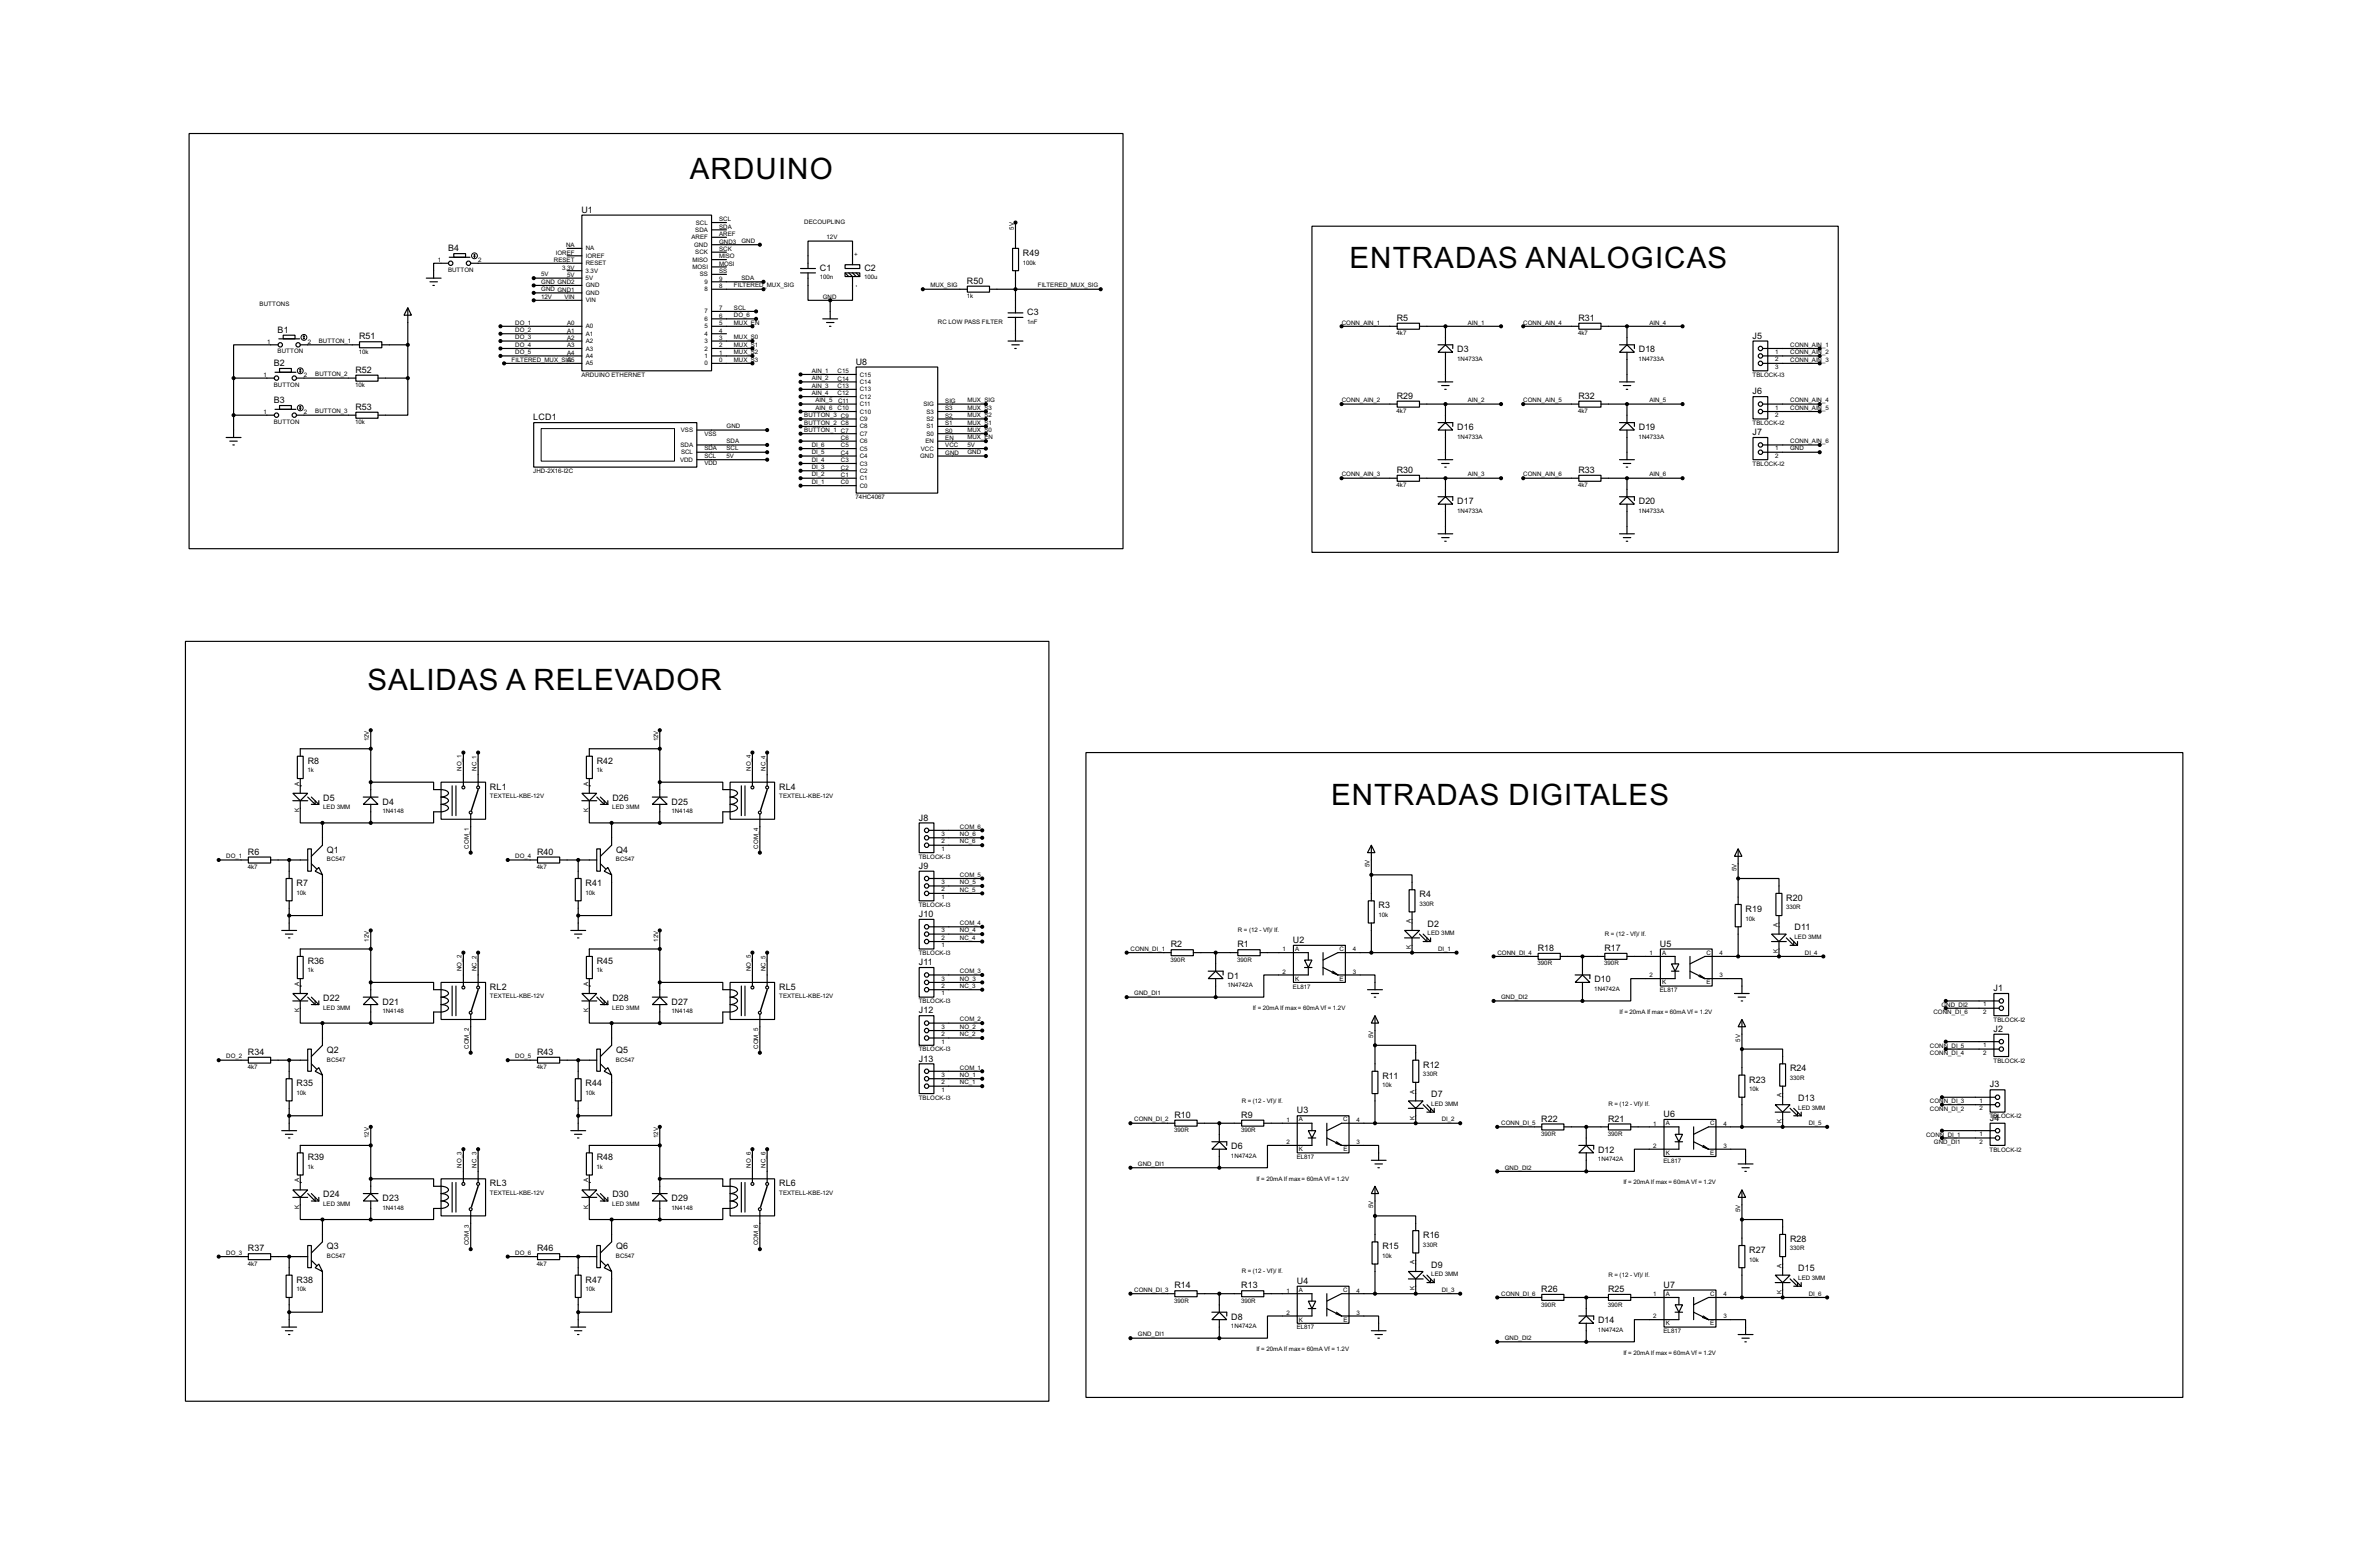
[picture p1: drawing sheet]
<svg xmlns="http://www.w3.org/2000/svg" width="815mm" height="536mm" viewBox="0 0 815 536" stroke-linecap="round" stroke-linejoin="round" font-family="sans-serif">
<defs><g id="words">
<g font-size="11.3">
<text x="236.4" y="61.2">ARDUINO</text>
<text x="462.5" y="91.7">ENTRADAS ANALOGICAS</text>
<text x="125.9" y="236.5">SALIDAS A RELEVADOR</text>
<text x="456.1" y="275.9">ENTRADAS DIGITALES</text>
</g>
<g font-size="3.4">
<text x="199.3" y="72.9">U1</text>
<text x="153.6" y="86.1">B4</text>
<text x="350.6" y="87.6">R49</text>
<text x="281" y="92.7">C1</text>
<text x="296.2" y="92.7">C2</text>
<text x="331.4" y="97.3">R50</text>
<text x="352.1" y="108">C3</text>
<text x="478.7" y="110">R5</text>
<text x="540.9" y="110">R31</text>
<text x="95.2" y="114.1">B1</text>
<text x="123.1" y="116.3">R51</text>
<text x="600.6" y="116.1">J5</text>
<text x="93.9" y="125.5">B2</text>
<text x="293.3" y="124.9">U8</text>
<text x="499.4" y="120.7">D3</text>
<text x="561.6" y="120.7">D18</text>
<text x="121.8" y="127.7">R52</text>
<text x="478.7" y="136.7">R29</text>
<text x="540.9" y="136.7">R32</text>
<text x="600.6" y="135.1">J6</text>
<text x="93.9" y="138.2">B3</text>
<text x="121.8" y="140.4">R53</text>
<text x="182.8" y="144">LCD1</text>
<text x="499.4" y="147.4">D16</text>
<text x="561.6" y="147.4">D19</text>
<text x="600.6" y="149.1">J7</text>
<text x="478.7" y="162.1">R30</text>
<text x="540.9" y="162.1">R33</text>
<text x="499.4" y="172.8">D17</text>
<text x="561.6" y="172.8">D20</text>
<text x="105.5" y="261.7">R8</text>
<text x="204.5" y="261.7">R42</text>
<text x="110.8" y="274.4">D5</text>
<text x="131.1" y="275.7">D4</text>
<text x="167.9" y="270.6">RL1</text>
<text x="209.9" y="274.4">D26</text>
<text x="230.2" y="275.7">D25</text>
<text x="267" y="270.6">RL4</text>
<text x="314.9" y="281.2">J8</text>
<text x="85" y="292.9">R6</text>
<text x="112.1" y="292.2">Q1</text>
<text x="184.1" y="292.9">R40</text>
<text x="211.1" y="292.2">Q4</text>
<text x="314.9" y="297.7">J9</text>
<text x="101.7" y="303.6">R7</text>
<text x="200.7" y="303.6">R41</text>
<text x="472.5" y="311.2">R3</text>
<text x="486.5" y="307.4">R4</text>
<text x="612.2" y="308.7">R20</text>
<text x="314.9" y="314.2">J10</text>
<text x="489.3" y="317.6">D2</text>
<text x="598.2" y="312.5">R19</text>
<text x="443.1" y="323.1">U2</text>
<text x="615" y="318.8">D11</text>
<text x="401.2" y="324.6">R2</text>
<text x="424.1" y="324.6">R1</text>
<text x="527" y="325.9">R18</text>
<text x="549.8" y="325.9">R17</text>
<text x="568.9" y="324.4">U5</text>
<text x="105.5" y="330.3">R36</text>
<text x="204.5" y="330.3">R45</text>
<text x="314.9" y="330.7">J11</text>
<text x="420.7" y="335.3">D1</text>
<text x="167.9" y="339.2">RL2</text>
<text x="267" y="339.2">RL5</text>
<text x="546.4" y="336.6">D10</text>
<text x="683.2" y="339.6">J1</text>
<text x="110.8" y="343">D22</text>
<text x="131.1" y="344.2">D21</text>
<text x="209.9" y="343">D28</text>
<text x="230.2" y="344.2">D27</text>
<text x="314.9" y="347.2">J12</text>
<text x="683.2" y="353.6">J2</text>
<text x="85" y="361.5">R34</text>
<text x="112.1" y="360.7">Q2</text>
<text x="184.1" y="361.5">R43</text>
<text x="211.1" y="360.7">Q5</text>
<text x="314.9" y="363.7">J13</text>
<text x="487.7" y="365.8">R12</text>
<text x="473.8" y="369.6">R11</text>
<text x="599.5" y="370.9">R23</text>
<text x="613.5" y="367.1">R24</text>
<text x="101.7" y="372.2">R35</text>
<text x="200.7" y="372.2">R44</text>
<text x="490.5" y="376">D7</text>
<text x="616.3" y="377.3">D13</text>
<text x="681.9" y="372.6">J3</text>
<text x="402.5" y="383">R10</text>
<text x="425.4" y="383">R9</text>
<text x="444.4" y="381.5">U3</text>
<text x="570.1" y="382.8">U6</text>
<text x="528.2" y="384.3">R22</text>
<text x="551.1" y="384.3">R21</text>
<text x="681.9" y="384.1">J4</text>
<text x="421.9" y="393.8">D6</text>
<text x="547.7" y="395">D12</text>
<text x="105.5" y="397.6">R39</text>
<text x="204.5" y="397.6">R48</text>
<text x="167.9" y="406.5">RL3</text>
<text x="267" y="406.5">RL6</text>
<text x="110.8" y="410.3">D24</text>
<text x="131.1" y="411.5">D23</text>
<text x="209.9" y="410.3">D30</text>
<text x="230.2" y="411.5">D29</text>
<text x="487.7" y="424.2">R16</text>
<text x="613.5" y="425.5">R28</text>
<text x="85" y="428.8">R37</text>
<text x="112.1" y="428.1">Q3</text>
<text x="184.1" y="428.8">R46</text>
<text x="211.1" y="428.1">Q6</text>
<text x="473.8" y="428.1">R15</text>
<text x="599.5" y="429.3">R27</text>
<text x="490.5" y="434.4">D9</text>
<text x="616.3" y="435.7">D15</text>
<text x="101.7" y="439.5">R38</text>
<text x="200.7" y="439.5">R47</text>
<text x="402.5" y="441.5">R14</text>
<text x="425.4" y="441.5">R13</text>
<text x="444.4" y="439.9">U4</text>
<text x="528.2" y="442.7">R26</text>
<text x="551.1" y="442.7">R25</text>
<text x="570.1" y="441.2">U7</text>
<text x="421.9" y="452.2">D8</text>
<text x="547.7" y="453.5">D14</text>
</g>
<g font-size="2.4">
<text x="238.5" y="76.9">SCL</text>
<text x="246.4" y="75.9">SCL</text>
<text x="275.6" y="76.9">DECOUPLING</text>
<text x="237" y="82">AREF</text>
<text x="238.3" y="79.5">SDA</text>
<text x="246.4" y="83.4">GND3</text>
<text x="246.4" y="80.9">AREF</text>
<text x="246.4" y="78.3">SDA</text>
<text x="254.1" y="83.3">GND</text>
<text x="283.3" y="82">12V</text>
<text x="347.4" y="78.7" transform="rotate(-90 347.4 78.7)">5V</text>
<text x="150" y="89.8">1</text>
<text x="163.9" y="89.8">2</text>
<text x="189.8" y="89.8">RESET</text>
<text x="190.5" y="87.3">IOREF</text>
<text x="194" y="84.7">NA</text>
<text x="200.7" y="88.3">IOREF</text>
<text x="200.7" y="85.8">NA</text>
<text x="237.3" y="89.6">MISO</text>
<text x="237.9" y="84.6">GND</text>
<text x="238.3" y="87.1">SCK</text>
<text x="246.4" y="88.6">MISO</text>
<text x="246.4" y="86">SCK</text>
<text x="294.1" y="87.6" transform="rotate(-90 294.1 87.6)">+</text>
<text x="153.5" y="93.1">BUTTON</text>
<text x="185.5" y="94.7">5V</text>
<text x="192.7" y="92.4">3.3V</text>
<text x="194.4" y="94.9">5V</text>
<text x="200.7" y="96">5V</text>
<text x="200.7" y="93.5">3.3V</text>
<text x="200.7" y="90.9">RESET</text>
<text x="237.3" y="92.2">MOSI</text>
<text x="239.8" y="94.7">SS</text>
<text x="246.4" y="93.6">SS</text>
<text x="246.4" y="91">MOSI</text>
<text x="254.1" y="96">SDA</text>
<text x="280.9" y="95.7">100n</text>
<text x="296.2" y="95.7">100u</text>
<text x="350.5" y="90.7">100k</text>
<text x="185.5" y="99.7">GND GND1</text>
<text x="185.5" y="97.2">GND GND2</text>
<text x="200.7" y="101">GND</text>
<text x="200.7" y="98.5">GND</text>
<text x="241.5" y="99.8">8</text>
<text x="241.5" y="97.3">9</text>
<text x="246.4" y="98.7">8</text>
<text x="246.4" y="96.2">9</text>
<text x="251.5" y="98.5">FILTERED_MUX_SIG</text>
<text x="294.1" y="98.5" transform="rotate(-90 294.1 98.5)">-</text>
<text x="318.8" y="98.5">MUX_SIG</text>
<text x="355.7" y="98.5">FILTERED_MUX_SIG</text>
<text x="89" y="104.8">BUTTONS</text>
<text x="185.5" y="102.3">12V</text>
<text x="193.4" y="102.5">VIN</text>
<text x="200.7" y="103.6">VIN</text>
<text x="241.5" y="107.4">7</text>
<text x="246.4" y="106.3">7</text>
<text x="251.5" y="106.1">SCL</text>
<text x="282" y="102.3">GND</text>
<text x="331.3" y="102.2">1k</text>
<text x="176.6" y="111.2">DO_1</text>
<text x="176.6" y="113.7">DO_2</text>
<text x="194.4" y="114">A1</text>
<text x="194.4" y="111.4">A0</text>
<text x="200.7" y="112.5">A0</text>
<text x="241.5" y="112.5">5</text>
<text x="241.5" y="110">6</text>
<text x="246.4" y="114">4</text>
<text x="246.4" y="111.4">5</text>
<text x="246.4" y="108.9">6</text>
<text x="251.5" y="111.2">MUX_EN</text>
<text x="251.5" y="108.7">DO_6</text>
<text x="321.4" y="111.2">RC LOW PASS FILTER</text>
<text x="352" y="110.9">1nF</text>
<text x="459.8" y="111.2">CONN_AIN_1</text>
<text x="503" y="111.2">AIN_1</text>
<text x="522" y="111.2">CONN_AIN_4</text>
<text x="565.2" y="111.2">AIN_4</text>
<text x="91.6" y="117.8">1</text>
<text x="105.5" y="117.8">2</text>
<text x="109.3" y="117.6">BUTTON_1</text>
<text x="176.6" y="116.3">DO_3</text>
<text x="176.6" y="118.8">DO_4</text>
<text x="194.4" y="119">A3</text>
<text x="194.4" y="116.4">A2</text>
<text x="200.7" y="117.6">A2</text>
<text x="200.7" y="115">A1</text>
<text x="241.5" y="117.6">3</text>
<text x="241.5" y="115">4</text>
<text x="246.4" y="119">2</text>
<text x="246.4" y="116.4">3</text>
<text x="251.5" y="118.8">MUX_S1</text>
<text x="251.5" y="116.3">MUX_S0</text>
<text x="478.6" y="114.9">4k7</text>
<text x="540.9" y="114.9">4k7</text>
<text x="613.5" y="118.8">CONN_AIN_1</text>
<text x="95.1" y="121">BUTTON</text>
<text x="123" y="121.3">10k</text>
<text x="175.3" y="123.9">FILTERED_MUX_SIG</text>
<text x="176.6" y="121.4">DO_5</text>
<text x="194.4" y="124.1">A5</text>
<text x="194.4" y="121.6">A4</text>
<text x="200.7" y="125.2">A5</text>
<text x="200.7" y="122.7">A4</text>
<text x="200.7" y="120.1">A3</text>
<text x="241.5" y="125.2">0</text>
<text x="241.5" y="122.7">1</text>
<text x="241.5" y="120.1">2</text>
<text x="246.4" y="124.1">0</text>
<text x="246.4" y="121.6">1</text>
<text x="251.5" y="123.9">MUX_S3</text>
<text x="251.5" y="121.4">MUX_S2</text>
<text x="499.4" y="123.6">1N4733A</text>
<text x="561.6" y="123.6">1N4733A</text>
<text x="608.4" y="121.3">1</text>
<text x="608.4" y="123.9">2</text>
<text x="613.5" y="121.4">CONN_AIN_2</text>
<text x="613.5" y="123.9">CONN_AIN_3</text>
<text x="90.3" y="129.1">1</text>
<text x="104.2" y="129.1">2</text>
<text x="108" y="129">BUTTON_2</text>
<text x="199.2" y="129.1">ARDUINO ETHERNET</text>
<text x="278.2" y="127.7">AIN_1</text>
<text x="278.2" y="130.3">AIN_2</text>
<text x="287" y="127.9">C15</text>
<text x="287" y="130.5">C14</text>
<text x="294.7" y="129">C15</text>
<text x="294.7" y="131.6">C14</text>
<text x="600.6" y="129.1">TBLOCK-I3</text>
<text x="608.4" y="126.4">3</text>
<text x="93.8" y="132.5">BUTTON</text>
<text x="121.8" y="132.7">10k</text>
<text x="278.2" y="132.8">AIN_3</text>
<text x="278.2" y="135.3">AIN_4</text>
<text x="279.5" y="137.8">AIN_5</text>
<text x="287" y="133">C13</text>
<text x="287" y="135.5">C12</text>
<text x="294.7" y="134.1">C13</text>
<text x="294.7" y="136.6">C12</text>
<text x="331.5" y="137.8">MUX_SIG</text>
<text x="459.8" y="137.8">CONN_AIN_2</text>
<text x="503" y="137.8">AIN_2</text>
<text x="522" y="137.8">CONN_AIN_5</text>
<text x="565.2" y="137.8">AIN_5</text>
<text x="613.5" y="137.8">CONN_AIN_4</text>
<text x="90.3" y="141.8">1</text>
<text x="104.2" y="141.8">2</text>
<text x="108" y="141.7">BUTTON_3</text>
<text x="275.6" y="143">BUTTON_3 C9</text>
<text x="279.5" y="140.4">AIN_6</text>
<text x="287" y="140.6">C10</text>
<text x="287.2" y="138.1">C11</text>
<text x="294.7" y="139.1">C11</text>
<text x="294.7" y="141.7">C10</text>
<text x="316.5" y="139.1">SIG</text>
<text x="317.5" y="141.7">S3</text>
<text x="323.9" y="138.1">SIG</text>
<text x="323.9" y="140.6">S3</text>
<text x="323.9" y="143.2">S2</text>
<text x="331.5" y="140.4">MUX_S3</text>
<text x="331.5" y="143">MUX_S2</text>
<text x="478.6" y="141.6">4k7</text>
<text x="540.9" y="141.6">4k7</text>
<text x="608.4" y="140.4">1</text>
<text x="608.4" y="142.9">2</text>
<text x="613.5" y="140.4">CONN_AIN_5</text>
<text x="93.8" y="145.2">BUTTON</text>
<text x="121.8" y="145.4">10k</text>
<text x="233.3" y="148.1">VSS</text>
<text x="241.4" y="149.3">VSS</text>
<text x="249" y="146.8">GND</text>
<text x="275.6" y="145.5">BUTTON_2 C8</text>
<text x="275.6" y="148">BUTTON_1 C7</text>
<text x="294.7" y="144.3">C9</text>
<text x="294.7" y="146.8">C8</text>
<text x="294.7" y="149.3">C7</text>
<text x="317.5" y="144.3">S2</text>
<text x="317.5" y="146.8">S1</text>
<text x="317.5" y="149.3">S0</text>
<text x="323.9" y="145.7">S1</text>
<text x="323.9" y="148.2">S0</text>
<text x="331.5" y="145.5">MUX_S1</text>
<text x="331.5" y="148">MUX_S0</text>
<text x="600.6" y="145.7">TBLOCK-I2</text>
<text x="233.2" y="153.1">SDA</text>
<text x="233.4" y="155.7">SCL</text>
<text x="241.4" y="154.4">SDA</text>
<text x="249" y="151.8">SDA</text>
<text x="249" y="154.4">SCL</text>
<text x="278.2" y="153.1">DI_6</text>
<text x="278.2" y="155.7">DI_5</text>
<text x="288.2" y="150.8">C6</text>
<text x="288.2" y="153.3">C5</text>
<text x="288.2" y="155.9">C4</text>
<text x="294.7" y="151.8">C6</text>
<text x="294.7" y="154.4">C5</text>
<text x="315.6" y="154.4">VCC</text>
<text x="317.1" y="151.8">EN</text>
<text x="323.9" y="150.8">EN</text>
<text x="323.9" y="153.3">VCC</text>
<text x="323.9" y="155.9">GND</text>
<text x="331.5" y="153.1">5V</text>
<text x="331.5" y="150.5">MUX_EN</text>
<text x="331.5" y="155.7">GND</text>
<text x="499.4" y="150.3">1N4733A</text>
<text x="561.6" y="150.3">1N4733A</text>
<text x="608.4" y="154.4">1</text>
<text x="613.5" y="151.8">CONN_AIN_6</text>
<text x="613.5" y="154.4">GND</text>
<text x="233" y="158.2">VDD</text>
<text x="241.4" y="156.9">SCL</text>
<text x="241.4" y="159.4">VDD</text>
<text x="249" y="156.9">5V</text>
<text x="278.2" y="158.2">DI_4</text>
<text x="278.2" y="160.7">DI_3</text>
<text x="288.2" y="158.4">C3</text>
<text x="288.2" y="160.9">C2</text>
<text x="294.7" y="157">C4</text>
<text x="294.7" y="159.5">C3</text>
<text x="315.3" y="157">GND</text>
<text x="600.6" y="159.6">TBLOCK-I2</text>
<text x="608.4" y="156.9">2</text>
<text x="182.7" y="162.2">JHD-2X16-I2C</text>
<text x="278.2" y="163.2">DI_2</text>
<text x="278.2" y="165.8">DI_1</text>
<text x="288.2" y="163.5">C1</text>
<text x="288.2" y="166">C0</text>
<text x="294.7" y="162">C2</text>
<text x="294.7" y="164.5">C1</text>
<text x="294.7" y="167.1">C0</text>
<text x="459.8" y="163.2">CONN_AIN_3</text>
<text x="478.6" y="167">4k7</text>
<text x="503" y="163.2">AIN_3</text>
<text x="522" y="163.2">CONN_AIN_6</text>
<text x="540.9" y="167">4k7</text>
<text x="565.2" y="163.2">AIN_6</text>
<text x="293.2" y="171.1">74HC4067</text>
<text x="499.4" y="175.7">1N4733A</text>
<text x="561.6" y="175.7">1N4733A</text>
<text x="126.5" y="254.1" transform="rotate(-90 126.5 254.1)">12V</text>
<text x="225.5" y="254" transform="rotate(-90 225.5 254)">12V</text>
<text x="102.5" y="269.2" transform="rotate(-90 102.5 269.2)">A</text>
<text x="105.4" y="264.6">1k</text>
<text x="158.2" y="264.2" transform="rotate(-90 158.2 264.2)">NO_1</text>
<text x="163.3" y="264.2" transform="rotate(-90 163.3 264.2)">NC_1</text>
<text x="201.6" y="269.2" transform="rotate(-90 201.6 269.2)">A</text>
<text x="204.5" y="264.6">1k</text>
<text x="257.3" y="264.2" transform="rotate(-90 257.3 264.2)">NO_4</text>
<text x="262.3" y="264.2" transform="rotate(-90 262.3 264.2)">NC_4</text>
<text x="167.9" y="273.5">TEXTELL-KBE-12V</text>
<text x="267" y="273.5">TEXTELL-KBE-12V</text>
<text x="102.5" y="278.3" transform="rotate(-90 102.5 278.3)">K</text>
<text x="110.7" y="277.3">LED 3MM</text>
<text x="131.1" y="278.6">1N4148</text>
<text x="201.6" y="278.3" transform="rotate(-90 201.6 278.3)">K</text>
<text x="209.8" y="277.3">LED 3MM</text>
<text x="230.1" y="278.6">1N4148</text>
<text x="322.6" y="286.4">3</text>
<text x="329" y="286.5">NO_6</text>
<text x="329" y="283.9">COM_6</text>
<text x="160.7" y="290.8" transform="rotate(-90 160.7 290.8)">COM_1</text>
<text x="259.8" y="290.8" transform="rotate(-90 259.8 290.8)">COM_4</text>
<text x="322.6" y="291.5">1</text>
<text x="322.6" y="289">2</text>
<text x="329" y="289">NC_6</text>
<text x="77.5" y="294.1">DO_1</text>
<text x="84.9" y="297.8">4k7</text>
<text x="112" y="295.1">BC547</text>
<text x="176.6" y="294.1">DO_4</text>
<text x="184" y="297.8">4k7</text>
<text x="211.1" y="295.1">BC547</text>
<text x="314.8" y="294.3">TBLOCK-I3</text>
<text x="469.4" y="297.2" transform="rotate(-90 469.4 297.2)">5V</text>
<text x="595.1" y="298.5" transform="rotate(-90 595.1 298.5)">5V</text>
<text x="322.6" y="305.5">2</text>
<text x="322.6" y="302.9">3</text>
<text x="329" y="305.5">NC_5</text>
<text x="329" y="303">NO_5</text>
<text x="329" y="300.4">COM_5</text>
<text x="101.6" y="306.6">10k</text>
<text x="200.7" y="306.6">10k</text>
<text x="314.8" y="310.8">TBLOCK-I3</text>
<text x="322.6" y="308">1</text>
<text x="486.4" y="310.4">330R</text>
<text x="612.1" y="311.6">330R</text>
<text x="329" y="317">COM_4</text>
<text x="472.4" y="314.2">10k</text>
<text x="483.5" y="316.2" transform="rotate(-90 483.5 316.2)">A</text>
<text x="598.2" y="315.4">10k</text>
<text x="609.3" y="317.5" transform="rotate(-90 609.3 317.5)">A</text>
<text x="126.5" y="322.6" transform="rotate(-90 126.5 322.6)">12V</text>
<text x="225.5" y="322.6" transform="rotate(-90 225.5 322.6)">12V</text>
<text x="322.6" y="322">2</text>
<text x="322.6" y="319.5">3</text>
<text x="329" y="322">NC_4</text>
<text x="329" y="319.5">NO_4</text>
<text x="424.2" y="319.5">R = (12 - Vf)/ If.</text>
<text x="489.2" y="320.5">LED 3MM</text>
<text x="550" y="320.7">R = (12 - Vf)/ If.</text>
<text x="614.9" y="321.8">LED 3MM</text>
<text x="314.8" y="327.3">TBLOCK-I3</text>
<text x="322.6" y="324.5">1</text>
<text x="387.4" y="325.8">CONN_DI_1</text>
<text x="401.2" y="329.6">390R</text>
<text x="424" y="329.6">390R</text>
<text x="439.6" y="326">1</text>
<text x="443.9" y="325.9">A</text>
<text x="459" y="325.9">C</text>
<text x="463.6" y="326">4</text>
<text x="483.5" y="325.3" transform="rotate(-90 483.5 325.3)">K</text>
<text x="492.8" y="325.8">DI_1</text>
<text x="513.1" y="327.1">CONN_DI_4</text>
<text x="565.3" y="327.3">1</text>
<text x="569.6" y="327.1">A</text>
<text x="584.8" y="327.1">C</text>
<text x="589.3" y="327.3">4</text>
<text x="609.3" y="326.5" transform="rotate(-90 609.3 326.5)">K</text>
<text x="618.5" y="327.1">DI_4</text>
<text x="105.4" y="333.2">1k</text>
<text x="158.2" y="332.7" transform="rotate(-90 158.2 332.7)">NO_2</text>
<text x="163.3" y="332.7" transform="rotate(-90 163.3 332.7)">NC_2</text>
<text x="204.5" y="333.2">1k</text>
<text x="257.3" y="332.7" transform="rotate(-90 257.3 332.7)">NO_5</text>
<text x="262.3" y="332.7" transform="rotate(-90 262.3 332.7)">NC_5</text>
<text x="322.6" y="336">3</text>
<text x="329" y="333.5">COM_3</text>
<text x="439.6" y="333.7">2</text>
<text x="463.6" y="333.7">3</text>
<text x="526.9" y="330.8">390R</text>
<text x="549.8" y="330.8">390R</text>
<text x="565.3" y="334.9">2</text>
<text x="589.3" y="334.9">3</text>
<text x="102.5" y="337.8" transform="rotate(-90 102.5 337.8)">A</text>
<text x="201.6" y="337.8" transform="rotate(-90 201.6 337.8)">A</text>
<text x="322.6" y="341">1</text>
<text x="322.6" y="338.5">2</text>
<text x="329" y="338.5">NC_3</text>
<text x="329" y="336">NO_3</text>
<text x="388.7" y="341.1">GND_DI1</text>
<text x="420.6" y="338.3">1N4742A</text>
<text x="443.1" y="338.7">EL817</text>
<text x="443.9" y="336">K</text>
<text x="459.1" y="336">E</text>
<text x="546.4" y="339.6">1N4742A</text>
<text x="568.8" y="340">EL817</text>
<text x="569.6" y="337.3">K</text>
<text x="584.8" y="337.3">E</text>
<text x="102.5" y="346.8" transform="rotate(-90 102.5 346.8)">K</text>
<text x="110.7" y="345.9">LED 3MM</text>
<text x="131.1" y="347.2">1N4148</text>
<text x="167.9" y="342.1">TEXTELL-KBE-12V</text>
<text x="201.6" y="346.8" transform="rotate(-90 201.6 346.8)">K</text>
<text x="209.8" y="345.9">LED 3MM</text>
<text x="230.1" y="347.2">1N4148</text>
<text x="267" y="342.1">TEXTELL-KBE-12V</text>
<text x="314.8" y="343.8">TBLOCK-I3</text>
<text x="429.3" y="346.1">If = 20mA If max = 60mA Vf = 1.2V</text>
<text x="514.4" y="342.4">GND_DI2</text>
<text x="555" y="347.4">If = 20mA If max = 60mA Vf = 1.2V</text>
<text x="662.6" y="347.6">CONN_DI_6</text>
<text x="665.3" y="345.1">GND_DI2</text>
<text x="679.6" y="344.9">1</text>
<text x="679.6" y="347.4">2</text>
<text x="322.6" y="352.5">3</text>
<text x="329" y="352.5">NO_2</text>
<text x="329" y="350">COM_2</text>
<text x="683.1" y="350.1">TBLOCK-I2</text>
<text x="160.7" y="359.4" transform="rotate(-90 160.7 359.4)">COM_2</text>
<text x="259.8" y="359.4" transform="rotate(-90 259.8 359.4)">COM_5</text>
<text x="322.6" y="357.6">1</text>
<text x="322.6" y="355">2</text>
<text x="329" y="355.1">NC_2</text>
<text x="470.6" y="355.7" transform="rotate(-90 470.6 355.7)">5V</text>
<text x="596.3" y="356.9" transform="rotate(-90 596.3 356.9)">5V</text>
<text x="661.3" y="359">CONN_DI_5</text>
<text x="679.6" y="358.8">1</text>
<text x="77.5" y="362.7">DO_2</text>
<text x="112" y="363.7">BC547</text>
<text x="176.6" y="362.7">DO_5</text>
<text x="211.1" y="363.7">BC547</text>
<text x="314.8" y="360.3">TBLOCK-I3</text>
<text x="661.3" y="361.6">CONN_DI_4</text>
<text x="679.6" y="361.4">2</text>
<text x="683.1" y="364.1">TBLOCK-I2</text>
<text x="84.9" y="366.4">4k7</text>
<text x="184" y="366.4">4k7</text>
<text x="322.6" y="371.5">2</text>
<text x="322.6" y="369">3</text>
<text x="329" y="371.6">NC_1</text>
<text x="329" y="369">NO_1</text>
<text x="329" y="366.5">COM_1</text>
<text x="487.7" y="368.8">330R</text>
<text x="613.4" y="370.1">330R</text>
<text x="101.6" y="375.1">10k</text>
<text x="200.7" y="375.1">10k</text>
<text x="314.8" y="376.8">TBLOCK-I3</text>
<text x="322.6" y="374.1">1</text>
<text x="425.5" y="377.9">R = (12 - Vf)/ If.</text>
<text x="473.7" y="372.5">10k</text>
<text x="484.7" y="374.7" transform="rotate(-90 484.7 374.7)">A</text>
<text x="599.4" y="373.9">10k</text>
<text x="610.5" y="375.9" transform="rotate(-90 610.5 375.9)">A</text>
<text x="678.4" y="377.9">1</text>
<text x="484.7" y="383.7" transform="rotate(-90 484.7 383.7)">K</text>
<text x="490.5" y="378.9">LED 3MM</text>
<text x="551.2" y="379.1">R = (12 - Vf)/ If.</text>
<text x="616.2" y="380.2">LED 3MM</text>
<text x="661.3" y="380.6">CONN_DI_2</text>
<text x="661.3" y="378.1">CONN_DI_3</text>
<text x="678.4" y="380.4">2</text>
<text x="681.8" y="383.1">TBLOCK-I2</text>
<text x="126.5" y="389.9" transform="rotate(-90 126.5 389.9)">12V</text>
<text x="225.5" y="389.9" transform="rotate(-90 225.5 389.9)">12V</text>
<text x="388.7" y="384.3">CONN_DI_2</text>
<text x="402.4" y="388">390R</text>
<text x="425.3" y="388">390R</text>
<text x="440.9" y="384.5">1</text>
<text x="445.1" y="384.3">A</text>
<text x="460.3" y="384.3">C</text>
<text x="464.9" y="384.5">4</text>
<text x="494.1" y="384.3">DI_2</text>
<text x="514.4" y="385.5">CONN_DI_5</text>
<text x="528.2" y="389.3">390R</text>
<text x="551" y="389.3">390R</text>
<text x="566.6" y="385.7">1</text>
<text x="570.9" y="385.6">A</text>
<text x="586" y="385.6">C</text>
<text x="590.6" y="385.7">4</text>
<text x="610.5" y="384.9" transform="rotate(-90 610.5 384.9)">K</text>
<text x="619.8" y="385.5">DI_5</text>
<text x="660" y="389.5">CONN_DI_1</text>
<text x="678.4" y="389.3">1</text>
<text x="440.9" y="392.1">2</text>
<text x="445.1" y="394.5">K</text>
<text x="460.4" y="394.5">E</text>
<text x="464.9" y="392.1">3</text>
<text x="566.6" y="393.4">2</text>
<text x="570.9" y="395.7">K</text>
<text x="586.1" y="395.7">E</text>
<text x="590.6" y="393.4">3</text>
<text x="662.7" y="392">GND_DI1</text>
<text x="678.4" y="391.8">2</text>
<text x="681.8" y="394.6">TBLOCK-I2</text>
<text x="105.4" y="400.5">1k</text>
<text x="158.2" y="400.1" transform="rotate(-90 158.2 400.1)">NO_3</text>
<text x="163.3" y="400.1" transform="rotate(-90 163.3 400.1)">NC_3</text>
<text x="204.5" y="400.5">1k</text>
<text x="257.3" y="400.1" transform="rotate(-90 257.3 400.1)">NO_6</text>
<text x="262.3" y="400.1" transform="rotate(-90 262.3 400.1)">NC_6</text>
<text x="389.9" y="399.5">GND_DI1</text>
<text x="421.9" y="396.7">1N4742A</text>
<text x="444.4" y="397.1">EL817</text>
<text x="515.7" y="400.8">GND_DI2</text>
<text x="547.6" y="397.9">1N4742A</text>
<text x="570.1" y="398.4">EL817</text>
<text x="102.5" y="405.1" transform="rotate(-90 102.5 405.1)">A</text>
<text x="201.6" y="405.1" transform="rotate(-90 201.6 405.1)">A</text>
<text x="430.6" y="404.5">If = 20mA If max = 60mA Vf = 1.2V</text>
<text x="556.3" y="405.8">If = 20mA If max = 60mA Vf = 1.2V</text>
<text x="110.7" y="413.2">LED 3MM</text>
<text x="167.9" y="409.4">TEXTELL-KBE-12V</text>
<text x="209.8" y="413.2">LED 3MM</text>
<text x="267" y="409.4">TEXTELL-KBE-12V</text>
<text x="102.5" y="414.2" transform="rotate(-90 102.5 414.2)">K</text>
<text x="131.1" y="414.5">1N4148</text>
<text x="201.6" y="414.2" transform="rotate(-90 201.6 414.2)">K</text>
<text x="230.1" y="414.5">1N4148</text>
<text x="470.6" y="414.1" transform="rotate(-90 470.6 414.1)">5V</text>
<text x="596.4" y="415.3" transform="rotate(-90 596.4 415.3)">5V</text>
<text x="77.5" y="430">DO_3</text>
<text x="112" y="431">BC547</text>
<text x="160.7" y="426.7" transform="rotate(-90 160.7 426.7)">COM_3</text>
<text x="176.6" y="430">DO_6</text>
<text x="211.1" y="431">BC547</text>
<text x="259.8" y="426.7" transform="rotate(-90 259.8 426.7)">COM_6</text>
<text x="473.7" y="431">10k</text>
<text x="487.7" y="427.2">330R</text>
<text x="613.4" y="428.5">330R</text>
<text x="84.9" y="433.7">4k7</text>
<text x="184" y="433.7">4k7</text>
<text x="425.5" y="436.3">R = (12 - Vf)/ If.</text>
<text x="484.7" y="433.1" transform="rotate(-90 484.7 433.1)">A</text>
<text x="490.5" y="437.4">LED 3MM</text>
<text x="551.2" y="437.6">R = (12 - Vf)/ If.</text>
<text x="599.4" y="432.3">10k</text>
<text x="610.5" y="434.3" transform="rotate(-90 610.5 434.3)">A</text>
<text x="101.6" y="442.4">10k</text>
<text x="200.7" y="442.4">10k</text>
<text x="388.7" y="442.7">CONN_DI_3</text>
<text x="440.9" y="442.9">1</text>
<text x="445.1" y="442.7">A</text>
<text x="460.3" y="442.7">C</text>
<text x="464.9" y="442.9">4</text>
<text x="484.7" y="442.1" transform="rotate(-90 484.7 442.1)">K</text>
<text x="494.1" y="442.7">DI_3</text>
<text x="514.4" y="444">CONN_DI_6</text>
<text x="570.9" y="444">A</text>
<text x="586" y="444">C</text>
<text x="610.5" y="443.4" transform="rotate(-90 610.5 443.4)">K</text>
<text x="616.2" y="438.6">LED 3MM</text>
<text x="619.8" y="444">DI_6</text>
<text x="402.4" y="446.4">390R</text>
<text x="425.3" y="446.4">390R</text>
<text x="528.2" y="447.7">390R</text>
<text x="551" y="447.7">390R</text>
<text x="566.6" y="444.2">1</text>
<text x="590.6" y="444.2">4</text>
<text x="421.9" y="455.1">1N4742A</text>
<text x="440.9" y="450.5">2</text>
<text x="444.4" y="455.5">EL817</text>
<text x="445.1" y="452.9">K</text>
<text x="460.4" y="452.9">E</text>
<text x="464.9" y="450.5">3</text>
<text x="566.6" y="451.8">2</text>
<text x="570.9" y="454.1">K</text>
<text x="586.1" y="454.1">E</text>
<text x="590.6" y="451.8">3</text>
<text x="389.9" y="457.9">GND_DI1</text>
<text x="515.7" y="459.2">GND_DI2</text>
<text x="547.6" y="456.4">1N4742A</text>
<text x="570.1" y="456.8">EL817</text>
<text x="430.6" y="463">If = 20mA If max = 60mA Vf = 1.2V</text>
<text x="556.3" y="464.2">If = 20mA If max = 60mA Vf = 1.2V</text>
</g>
</g></defs>
<g fill="none" stroke="#000" stroke-width=".4">
<path d="M64.8 45.8h320.1v142.2h-320.1zM199.4 73.7h44.5v53.4h-44.5zM243.9 78.8h5.1M243.9 76.3h5.1M348 76.3v8.8M449.6 77.5h180.4v111.8h-180.4zM146.1 95.3h5.1M147.4 96.6h2.5M148.4 97.8h.5M153.7 90.2h-5.1v5.1M154 88.2h7.1M155.5 86.9h4.1v1.3h-4.1z"/>
<path d="M161.3 90.2h38.1M182.9 97.8h16.5M182.9 95.3h16.5M194.4 92.8h5M194.4 87.7h5M194.4 85.1h5M243.9 83.9h16.5M243.9 99.1h17.8M243.9 96.6h17.8M243.9 94h5.1M243.9 91.5h5.1M243.9 89h5.1"/>
<path d="M243.9 86.4h5.1M243.9 81.3h5.1M274.4 93.5h5.1M274.4 92h5.1M276.9 93.5v9.4h7.6M289.6 90.7h5.1v1.3h-5.1zM289.6 93.5h5.1v1.3h-5.1zM289.6 93.5l1.3 1.3M290.9 93.5l1.3 1.3v8.1h-7.7M292.2 90.7v-8.1h-15.3v9.4M292.2 93.5l1.2 1.3M293.4 93.5l1.3 1.3"/>
<path d="M316.3 99.1h15.2M331.5 98.1h7.6v2h-7.6zM339.1 99.1h38.1M347 85.1h2.1v7.7h-2.1zM348 92.8v14.4M95.3 118.2h-15.2v11.4M95.6 116.1h7.1M97.1 114.9h4v1.2h-4zM102.9 118.2h20.3M123.2 117.1h7.7v2.1h-7.7zM130.9 118.2h8.9M139.8 105.5l1.2 2.5h-2.5z"/>
<path d="M139.8 105.5v24.1M171.5 111.8h27.9M171.5 119.4h27.9M171.5 116.9h27.9M171.5 114.4h27.9M182.9 102.9h16.5M182.9 100.4h16.5M243.9 111.8h14M243.9 119.4h14M243.9 116.9h14M243.9 114.4h5.1M243.9 109.3h15.2"/>
<path d="M243.9 106.7h15.2M282 109.3h5.1M283.3 110.5h2.5M284.3 111.8h.5M284.5 102.9v6.4M345.5 116.9h5.1M345.5 107.2h5.1M345.5 108.8h5.1M346.8 118.2h2.5M347.8 119.4h.5M348 108.8v8.1M459.8 111.8h19"/>
<path d="M478.8 110.8h7.7v2h-7.7zM486.5 111.8h27.9M492.8 118.2h5.1v1.2M495.4 118.2l2.5 2.5h-5.1zM495.4 111.8v6.4M522 111.8h19.1M541.1 110.8h7.6v2h-7.6zM548.7 111.8h27.9M555 118.2h5.1v1.2M557.6 118.2l2.5 2.5h-5.1zM557.6 111.8v6.4M600.8 116.9h5v10.2h-5z"/>
<path d="M604.1 119.4h19.5M80.1 129.6h13.9M80.1 129.6v20.3M94.3 127.6h7.1M95.8 126.3h4.1v1.3h-4.1zM95.8 139h4.1v1.3h-4.1zM101.7 129.6h20.3M122 128.6h7.6v2h-7.6zM129.6 129.6h10.2M139.8 129.6v12.7h-10.2M171.5 122h27.9M172.8 124.5h26.6"/>
<path d="M243.9 122h14M243.9 124.5h14M274.4 138.5h19M274.4 128.3h19M274.4 130.9h19M274.4 133.4h19M274.4 135.9h19M293.4 125.8h28v43.2h-28zM321.4 138.5h16.5M459.8 138.5h19M478.8 137.5h7.7v2h-7.7zM486.5 138.5h27.9"/>
<path d="M492.8 130.9h5.1M494.1 132.1h2.5M495.1 133.4h.5M495.4 120.7v10.2M495.4 138.5v6.3M522 138.5h19.1M541.1 137.5h7.6v2h-7.6zM548.7 138.5h27.9M555 130.9h5.1M556.3 132.1h2.6M557.3 133.4h.5M557.6 120.7v10.2"/>
<path d="M557.6 138.5v6.3M600.8 135.9h5v7.7h-5zM604.1 138.5h19.5M604.1 122h19.5M604.1 124.5h19.5M77.5 149.9h5.1M78.8 151.2h2.5M79.8 152.5h.5M80.1 142.3h13.9M94.3 140.3h7.1M101.7 142.3h20.3M122 141.3h7.6v2h-7.6z"/>
<path d="M182.9 144.8h55.9v15.3h-55.9zM238.8 147.4h24.1M238.8 152.5h24.1M238.8 155h24.1M238.8 157.5h24.1M274.4 141h19M274.4 151.2h19M274.4 153.7h19M274.4 156.3h19M274.4 158.8h19M274.4 143.6h19M274.4 146.1h19"/>
<path d="M274.4 148.6h19M321.4 141h16.5M321.4 151.2h16.5M321.4 153.7h16.5M321.4 156.3h16.5M321.4 143.6h16.5M321.4 146.1h16.5M321.4 148.6h16.5M492.8 157.5h5.1M492.8 144.8h5.1v1.3M494.1 158.8h2.5M495.4 144.8l2.5 2.6h-5.1z"/>
<path d="M495.4 147.4v10.1M555 157.5h5.1M555 144.8h5.1v1.3M556.3 158.8h2.6M557.6 144.8l2.5 2.6h-5.1zM557.6 147.4v10.1M600.8 149.9h5v7.6h-5zM604.1 152.5h19.5M604.1 155h19.5M604.1 141h19.5M274.4 163.9h19M274.4 161.3h19"/>
<path d="M274.4 166.4h19M459.8 163.9h19M478.8 162.9h7.7v2h-7.7zM486.5 163.9h27.9M492.8 170.2h5.1v1.3M495.1 160.1h.5M495.4 170.2l2.5 2.6h-5.1zM495.4 163.9v6.3M495.4 172.8v10.1M522 163.9h19.1M541.1 162.9h7.6v2h-7.6zM548.7 163.9h27.9"/>
<path d="M555 170.2h5.1v1.3M557.3 160.1h.5M557.6 170.2l2.5 2.6h-5.1zM557.6 163.9v6.3M557.6 172.8v10.1M492.8 182.9h5.1M494.1 184.2h2.5M495.1 185.5h.5M555 182.9h5.1M556.3 184.2h2.6M557.3 185.5h.5M63.6 219.8h295.9v260.3h-295.9z"/>
<path d="M101.9 259.1h2v7.7h-2zM127.1 250.2v22.9M127.1 256.6h-24.2v2.5M158.8 257.9v11.4M163.9 257.9v11.4M201 259.1h2v7.7h-2zM226.1 256.6h-24.1v2.5M226.1 250.2v22.9M257.9 257.9v11.4M262.9 257.9v11.4M372.2 257.9h375.9v220.9h-375.9zM100.4 271.8h5.1l-2.6 2.6z"/>
<path d="M100.4 274.4h5.1M102.9 274.4v7.6h7.6M102.9 266.8v5M105.5 273.1l2.5 2.5v-1.2M106.7 273.1l2.6 2.5M106.7 275.6h2.6M109.3 274.4v1.2M124.5 275.6l2.6-2.5 2.5 2.5zM124.5 273.1h5.1M127.1 268h21.5v2.6a8.7 8.7 0 0 1 4.3 .3 .87 .87 0 0 1 .7 1.2l-1.2 .8-1.2 .2 1.2 .2a1.21 1.21 0 0 1 1.2 1.3l-1.2 .8-1.2 .2 1.2 .2a1.25 1.25 0 0 1 1.2 1.4l-.7 .5a7.1 7.1 0 0 1-4.3 .5v3.8h-21.5M127.1 275.6v6.4M151.2 268h15.2v12.7h-15.2z"/>
<path d="M155 269.3v10.2M156.3 269.3v10.2M161.3 278.9v13.3M199.4 271.8h5.1l-2.5 2.6zM199.4 274.4h5.1M202 274.4v7.6h7.6M202 266.8v5M204.5 273.1l2.6 2.5v-1.2M205.8 275.6h2.5M205.8 273.1l2.5 2.5M208.3 274.4v1.2M223.6 275.6l2.5-2.5 2.6 2.5z"/>
<path d="M223.6 273.1h5.1M226.1 268h21.6v2.6a8.6 8.6 0 0 1 4.3 .3 .87 .87 0 0 1 .7 1.2l-1.3 .8-1.2 .2 1.2 .2a1.21 1.21 0 0 1 1.3 1.3l-1.3 .8-1.2 .2 1.2 .2a1.25 1.25 0 0 1 1.3 1.4l-.7 .5a7.1 7.1 0 0 1-4.3 .5v3.8h-21.6M226.1 275.6v6.4M250.2 268h15.3v12.7h-15.3zM254.1 269.3v10.2M255.3 269.3v10.2M260.4 278.9v13.3M75 294.7h10.1M85.1 293.7h7.7v2h-7.7zM92.8 294.7h12.7M99.1 294.7v6.3M105.5 290.9h1.2v7.6h-1.2z"/>
<path d="M106.7 296l1.8 1.7M109.3 297.2l1.2 2.6-2.5-1.3zM110.5 299.8v13.9h-11.4M110.5 282h16.6M110.5 282v7.6l-3.8 3.8M174 294.7h10.2M184.2 293.7h7.6v2h-7.6zM191.8 294.7h12.7M198.2 294.7v6.3M204.5 290.9h1.3v7.6h-1.3zM205.8 296l1.8 1.7M208.3 297.2l1.3 2.6-2.5-1.3z"/>
<path d="M209.6 299.8v13.9h-11.4M209.6 282h16.5M209.6 282v7.6l-3.8 3.8M315 282h5.1v10.2h-5.1zM315 298.5h5.1v10.2h-5.1zM318.3 289.6h18.3M318.3 287.1h18.3M318.3 284.5h18.3M470 289.6l1.2 2.6h-2.5zM470 299.8h13.9v5.1M470 289.6v19.1M595.7 290.9l1.3 2.5h-2.6z"/>
<path d="M595.7 290.9v19M96.6 318.8h5.1M98.1 301h2v7.7h-2zM99.1 308.7v10.1M127.1 318.8v22.9M195.6 318.8h5.1M197.2 301h2v7.7h-2zM198.2 308.7v10.1M226.1 318.8v22.9M315 315h5.1v10.2h-5.1zM318.3 306.1h18.3M318.3 303.6h18.3"/>
<path d="M318.3 301h18.3M318.3 317.6h18.3M468.9 308.7h2.1v7.6h-2.1zM470 316.3v10.1M481.4 318.8h5.1l-2.6 2.6zM482.9 304.9h2v7.6h-2zM483.9 312.5v6.3M594.7 309.9h2v7.7h-2zM595.7 301h14v5.1M595.7 317.6v10.1M608.6 306.1h2.1v7.6h-2.1zM609.7 313.7v6.4"/>
<path d="M97.8 320.1h2.6M98.9 321.4h.5M101.9 327.7h2v7.6h-2zM102.9 335.3v5.1M127.1 336.6h21.5v2.5a8.2 8.2 0 0 1 4.3 .4 .88 .88 0 0 1 .8 .8 .88 .88 0 0 1-.8 .9l-1.7 .5 1.2 .1a1.01 1.01 0 0 1 1.2 .7 1.01 1.01 0 0 1-.7 1.3l-1.7 .4 1.2 .2a1.01 1.01 0 0 1 1.2 .7 1.01 1.01 0 0 1-.7 1.2 7 7 0 0 1-4.3 .5v3.8h-21.5M127.1 325.2h-24.2v2.5M151.2 336.6h15.2v12.7h-15.2zM155 337.9v10.1M156.3 337.9v10.1M158.8 326.4v11.5M163.9 326.4v11.5M196.9 320.1h2.5"/>
<path d="M197.9 321.4h.5M201 327.7h2v7.6h-2zM202 335.3v5.1M226.1 336.6h21.6v2.5a8.1 8.1 0 0 1 4.3 .4 .88 .88 0 0 1 .8 .8 .88 .88 0 0 1-.8 .9l-1.8 .5 1.2 .1a1.01 1.01 0 0 1 1.2 .7 1.01 1.01 0 0 1-.6 1.3l-1.8 .4 1.2 .2a1.01 1.01 0 0 1 1.2 .7 1.01 1.01 0 0 1-.6 1.2 7 7 0 0 1-4.3 .5v3.8h-21.6M226.1 325.2h-24.1v2.5M250.2 336.6h15.3v12.7h-15.3zM254.1 337.9v10.1M255.3 337.9v10.1M257.9 326.4v11.5M262.9 326.4v11.5M315 331.5h5.1v10.2h-5.1zM318.3 322.6h18.3"/>
<path d="M318.3 320.1h18.3M318.3 339.1h18.3M318.3 336.6h18.3M318.3 334.1h18.3M386.1 326.4h15.3M401.4 325.4h7.6v2.1h-7.6zM409 326.4h15.2M414.1 332.8h5.1v1.3M416.6 332.8l2.6 2.5h-5.1zM416.6 326.4v6.4M416.6 335.3v6.4M424.2 325.4h7.7v2.1h-7.7z"/>
<path d="M431.9 326.4h16.5v2.6M443.3 323.9h17.8v12.7h-17.8zM447.1 329h2.5l-1.2 2.5zM447.1 331.5h2.5M448.4 331.5v2.6h-15.3v7.6h-16.5M453.4 326.4v7.7M453.4 331.5l5.1 2.6M456.5 333.3l2 .8M456.7 332.8l1.8 1.3M458.5 334.1h12.7v5M468.7 339.1h5.1M481.4 321.4h5.1"/>
<path d="M483.9 321.4v5M486.5 320.1l2.5 2.5v-1.2M487.7 322.6h2.6M487.7 320.1l2.6 2.5M490.3 321.4v1.2M499.2 326.4h-40.7l-5.1 2.6M511.9 327.7h15.2M527.1 326.7h7.6v2h-7.6zM534.7 327.7h15.3M539.8 334.1h5.1v1.2M542.3 334.1l2.6 2.5h-5.1zM542.3 327.7v6.4"/>
<path d="M542.3 336.6v6.4M550 326.7h7.6v2h-7.6zM557.6 327.7h16.5v2.6M569 325.2h17.8v12.7h-17.8zM572.8 330.3h2.6l-1.3 2.5zM572.8 332.8h2.6M574.1 332.8v2.5h-15.2v7.7h-16.6M579.2 327.7v7.6M579.2 332.8l5.1 2.5M582.2 334.6l2.1 .7M582.5 334.1l1.8 1.2M584.3 335.3h12.7v5.1"/>
<path d="M607.1 320.1h5.1l-2.5 2.5zM607.1 322.6h5.1M609.7 322.6v5.1M612.2 321.4l2.5 2.5v-1.3M613.5 321.4l2.5 2.5M613.5 323.9h2.5M616 322.6v1.3M624.9 327.7h-40.6l-5.1 2.6M100.4 340.4h5.1l-2.6 2.6zM100.4 343h5.1M102.9 343v7.6h7.6M105.5 359.5h1.2v7.6h-1.2z"/>
<path d="M105.5 341.7l2.5 2.5v-1.2M106.7 341.7l2.6 2.5M106.7 344.2h2.6M109.3 343v1.2M110.5 350.6v7.6l-3.8 3.8M110.5 350.6h16.6M124.5 341.7h5.1M127.1 341.7l2.5 2.5h-5.1zM127.1 344.2v6.4M161.3 347.5v13.2M199.4 340.4h5.1l-2.5 2.6zM199.4 343h5.1"/>
<path d="M202 343v7.6h7.6M204.5 359.5h1.3v7.6h-1.3zM204.5 341.7l2.6 2.5v-1.2M205.8 344.2h2.5M205.8 341.7l2.5 2.5M208.3 343v1.2M209.6 350.6h16.5M209.6 350.6v7.6l-3.8 3.8M223.6 341.7h5.1M226.1 341.7l2.6 2.5h-5.1zM226.1 344.2v6.4M260.4 347.5v13.2"/>
<path d="M315 348h5.1v10.2h-5.1zM318.3 350.6h18.3M318.3 355.7h18.3M318.3 353.1h18.3M386.1 341.7h30.5M470 340.4h2.5M471 341.7h.5M471.2 348l1.3 2.6h-2.5zM471.2 358.2h14v5.1M471.2 348v19.1M511.9 343h30.4M594.4 340.4h5.1"/>
<path d="M595.7 341.7h2.5M596.7 343h.5M597 349.3l1.2 2.5h-2.5zM597 359.5h13.9v5M597 349.3v19.1M666.8 343h18.3M666.8 345.5h18.3M666.8 359.5h18.3M666.8 356.9h18.3M683.3 340.4h5.1v7.6h-5.1zM683.3 354.4h5.1v7.6h-5.1zM75 363.3h10.1"/>
<path d="M85.1 362.3h7.7v2h-7.7zM92.8 363.3h12.7M98.1 369.6h2v7.6h-2zM99.1 363.3v6.3M99.1 377.2v10.2M106.7 364.5l1.8 1.8M108 367.1l1.3-1.3 1.2 2.6zM110.5 368.4v13.9h-11.4M174 363.3h10.2M184.2 362.3h7.6v2h-7.6zM191.8 363.3h12.7M197.2 369.6h2v7.6h-2z"/>
<path d="M198.2 363.3v6.3M198.2 377.2v10.2M205.8 364.5l1.8 1.8M207.1 367.1l1.2-1.3 1.3 2.6zM209.6 368.4v13.9h-11.4M315 364.5h5.1v10.2h-5.1zM318.3 372.2h18.3M318.3 369.6h18.3M318.3 367.1h18.3M470.2 367.1h2v7.6h-2zM471.2 374.7v10.2M482.7 377.2h5l-2.5 2.6z"/>
<path d="M482.7 379.8h5M484.2 363.3h2v7.6h-2zM485.2 370.9v6.3M485.2 379.8v5.1M487.7 378.5l2.6 2.6v-1.3M489 378.5l2.5 2.6M491.5 379.8v1.3M595.9 368.4h2.1v7.6h-2.1zM597 376v10.1M608.4 378.5h5.1l-2.6 2.6zM609.9 364.5h2v7.7h-2zM610.9 372.2v6.3"/>
<path d="M613.5 379.8l2.5 2.5v-1.2M614.7 379.8l2.6 2.5M665.5 378.5h18.3M665.5 376h18.3M682 373.4h5.1v7.7h-5.1zM96.6 387.4h5.1M97.8 388.7h2.6M98.9 389.9h.5M101.9 395h2v7.6h-2zM127.1 386.1v22.9M127.1 392.5h-24.2v2.5M158.8 393.8v11.4"/>
<path d="M163.9 393.8v11.4M195.6 387.4h5.1M196.9 388.7h2.5M197.9 389.9h.5M201 395h2v7.6h-2zM226.1 392.5h-24.1v2.5M226.1 386.1v22.9M257.9 393.8v11.4M262.9 393.8v11.4M387.4 384.9h15.2M402.6 383.8h7.7v2.1h-7.7zM410.3 384.9h15.2"/>
<path d="M415.3 391.2h5.1v1.3M417.9 391.2l2.5 2.6h-5.1zM417.9 384.9v6.3M417.9 393.8v6.3M425.5 383.8h7.6v2.1h-7.6zM433.1 384.9h16.5v2.5M444.6 382.3h17.7v12.7h-17.7zM448.4 387.4h2.5l-1.3 2.5zM448.4 389.9h2.5M449.6 389.9v2.6h-15.2v7.6h-16.5M454.7 384.9v7.6M454.7 389.9l5.1 2.6"/>
<path d="M457.8 391.7l2 .8M458 391.2l1.8 1.3M459.8 392.5h12.7v5.1M470 397.6h5M471.2 398.8h2.6M489 381.1h2.5M500.4 384.9h-40.6l-5.1 2.5M513.1 386.1h15.3M528.4 385.1h7.6v2.1h-7.6zM536 386.1h15.2M541.1 392.5h5.1v1.3M543.6 392.5l2.6 2.5h-5.1z"/>
<path d="M543.6 386.1v6.4M543.6 395v6.4M551.2 385.1h7.7v2.1h-7.7zM558.9 386.1h16.5v2.6M570.3 383.6h17.8v12.7h-17.8zM574.1 388.7h2.5l-1.2 2.5zM574.1 391.2h2.5M575.4 391.2v2.6h-15.3v7.6h-16.5M580.4 386.1v7.7M580.4 391.2l5.1 2.6M583.5 393l2 .8M583.7 392.5l1.8 1.3"/>
<path d="M585.5 393.8h12.7v5M595.7 398.8h5.1M608.4 381.1h5.1M610.9 381.1v5M614.7 382.3h2.6M617.3 381.1v1.2M626.2 386.1h-40.7l-5.1 2.6M665.5 389.9h18.3M665.5 387.4h18.3M682 384.9h5.1v7.6h-5.1zM100.4 407.7h5.1l-2.6 2.6zM100.4 410.3h5.1"/>
<path d="M102.9 410.3v7.6h7.6M102.9 402.6v5.1M105.5 409l2.5 2.5v-1.2M106.7 409l2.6 2.5M106.7 411.5h2.6M109.3 410.3v1.2M110.5 417.9v7.6l-3.8 3.8M110.5 417.9h16.6M124.5 409h5.1M127.1 409l2.5 2.5h-5.1zM127.1 403.9h21.5v2.6a8.7 8.7 0 0 1 4.3 .3 .87 .87 0 0 1 .7 1.2l-1.2 .7-1.2 .3 1.2 .1a1.25 1.25 0 0 1 1.2 1.4l-1.2 .8-1.2 .2 1.2 .2a1.01 1.01 0 0 1 1.2 .7 1.01 1.01 0 0 1-.7 1.2 7.1 7.1 0 0 1-4.3 .5v3.8h-21.5M127.1 411.5v6.4"/>
<path d="M151.2 403.9h15.2v12.7h-15.2zM155 405.2v10.1M156.3 405.2v10.1M161.3 414.8v13.2M199.4 407.7h5.1l-2.5 2.6zM199.4 410.3h5.1M202 410.3v7.6h7.6M202 402.6v5.1M204.5 409l2.6 2.5v-1.2M205.8 411.5h2.5M205.8 409l2.5 2.5M208.3 410.3v1.2"/>
<path d="M209.6 417.9h16.5M209.6 417.9v7.6l-3.8 3.8M223.6 409h5.1M226.1 409l2.6 2.5h-5.1zM226.1 403.9h21.6v2.6a8.6 8.6 0 0 1 4.3 .3 .87 .87 0 0 1 .7 1.2l-1.3 .7-1.2 .3 1.2 .1a1.25 1.25 0 0 1 1.3 1.4l-1.3 .8-1.2 .2 1.2 .2a1.01 1.01 0 0 1 1.2 .7 1.01 1.01 0 0 1-.6 1.2 7.1 7.1 0 0 1-4.3 .5v3.8h-21.6M226.1 411.5v6.4M250.2 403.9h15.3v12.7h-15.3zM254.1 405.2v10.1M255.3 405.2v10.1M260.4 414.8v13.2M387.4 400.1h30.5M471.2 406.5l1.3 2.5h-2.5z"/>
<path d="M471.2 416.6h14v5.1M471.2 406.5v19M472.2 400.1h.5M513.1 401.4h30.5M597 407.7l1.2 2.6h-2.5zM597 417.9h13.9v5.1M597 400.1h2.5M597 407.7v19.1M598 401.4h.5M75 430.6h10.1M85.1 429.6h7.7v2h-7.7zM92.8 430.6h12.7"/>
<path d="M98.1 436.9h2v7.7h-2zM99.1 430.6v6.3M105.5 426.8h1.2v7.6h-1.2zM106.7 431.9l1.8 1.7M108 434.4l1.3-1.3 1.2 2.6zM110.5 435.7v13.9h-11.4M174 430.6h10.2M184.2 429.6h7.6v2h-7.6zM191.8 430.6h12.7M197.2 436.9h2v7.7h-2zM198.2 430.6v6.3M204.5 426.8h1.3v7.6h-1.3z"/>
<path d="M205.8 431.9l1.8 1.7M207.1 434.4l1.2-1.3 1.3 2.6zM209.6 435.7v13.9h-11.4M470.2 425.5h2v7.6h-2zM471.2 433.1v10.2M482.7 435.7h5l-2.5 2.5zM482.7 438.2h5M484.2 421.7h2v7.6h-2zM485.2 429.3v6.4M485.2 438.2v5.1M487.7 436.9l2.6 2.6v-1.3M489 436.9l2.5 2.6"/>
<path d="M489 439.5h2.5M491.5 438.2v1.3M595.9 426.8h2.1v7.6h-2.1zM597 434.4v10.2M608.4 436.9h5.1l-2.6 2.6zM608.4 439.5h5.1M609.9 423h2v7.6h-2zM610.9 430.6v6.3M610.9 439.5v5.1M613.5 438.2l2.5 2.5v-1.2M614.7 438.2l2.6 2.5M617.3 439.5v1.2"/>
<path d="M96.6 454.7h5.1M97.8 456h2.6M98.9 457.3h.5M99.1 444.6v10.1M195.6 454.7h5.1M196.9 456h2.5M197.9 457.3h.5M198.2 444.6v10.1M387.4 443.3h15.2M387.4 458.5h30.5M402.6 442.3h7.7v2h-7.7zM410.3 443.3h15.2"/>
<path d="M415.3 449.6h5.1v1.3M417.9 449.6l2.5 2.6h-5.1zM417.9 443.3v6.3M417.9 452.2v6.3M425.5 442.3h7.6v2h-7.6zM433.1 443.3h16.5v2.5M444.6 440.7h17.7v12.7h-17.7zM448.4 445.8h2.5l-1.3 2.6zM448.4 448.4h2.5M449.6 448.4v2.5h-15.2v7.6h-16.5M454.7 443.3v7.6M454.7 448.4l5.1 2.5"/>
<path d="M457.8 450.1l2 .8M458 449.6l1.8 1.3M459.8 450.9h12.7v5.1M470 456h5M471.2 457.3h2.6M472.2 458.5h.5M500.4 443.3h-40.6l-5.1 2.5M513.1 444.6h15.3M513.1 459.8h30.5M528.4 443.5h7.6v2.1h-7.6zM536 444.6h15.2M541.1 453.4l2.5-2.5 2.6 2.5z"/>
<path d="M541.1 450.9h5.1v1.3M543.6 444.6v6.3M543.6 453.4v6.4M551.2 443.5h7.7v2.1h-7.7zM558.9 444.6h16.5v2.5M570.3 442h17.8v12.7h-17.8zM574.1 447.1h2.5l-1.2 2.5zM574.1 449.6h2.5M575.4 449.6v2.6h-15.3v7.6h-16.5M580.4 444.6v7.6M580.4 449.6l5.1 2.6M583.5 451.4l2 .8"/>
<path d="M583.7 450.9l1.8 1.3M585.5 452.2h12.7v5.1M595.7 457.3h5.1M597 458.5h2.5M598 459.8h.5M614.7 440.7h2.6M626.2 444.6h-40.7l-5.1 2.5"/>
<circle cx="154.4" cy="90.2" r=".75"/>
<circle cx="160.5" cy="90.2" r=".75"/>
<circle cx="96" cy="118.2" r=".75"/>
<circle cx="102.1" cy="118.2" r=".75"/>
<circle cx="603.3" cy="119.4" r=".75"/>
<circle cx="94.7" cy="129.6" r=".75"/>
<circle cx="100.8" cy="129.6" r=".75"/>
<circle cx="603.3" cy="138.5" r=".75"/>
<circle cx="603.3" cy="124.5" r=".75"/>
<circle cx="603.3" cy="122" r=".75"/>
<circle cx="94.7" cy="142.3" r=".75"/>
<circle cx="100.8" cy="142.3" r=".75"/>
<circle cx="603.3" cy="141" r=".75"/>
<circle cx="603.3" cy="155" r=".75"/>
<circle cx="603.3" cy="152.5" r=".75"/>
<circle cx="158.8" cy="269.8" r=".5"/>
<circle cx="161.3" cy="278.4" r=".5"/>
<circle cx="163.8" cy="269.8" r=".5"/>
<circle cx="257.8" cy="269.8" r=".5"/>
<circle cx="260.4" cy="278.4" r=".5"/>
<circle cx="262.9" cy="269.8" r=".5"/>
<circle cx="317.5" cy="289.6" r=".75"/>
<circle cx="317.5" cy="287.1" r=".75"/>
<circle cx="317.5" cy="284.5" r=".75"/>
<circle cx="317.5" cy="306.1" r=".75"/>
<circle cx="317.5" cy="303.6" r=".75"/>
<circle cx="317.5" cy="317.6" r=".75"/>
<circle cx="317.5" cy="301" r=".75"/>
<circle cx="158.8" cy="338.4" r=".5"/>
<circle cx="163.8" cy="338.4" r=".5"/>
<circle cx="257.8" cy="338.4" r=".5"/>
<circle cx="262.9" cy="338.4" r=".5"/>
<circle cx="317.5" cy="334.1" r=".75"/>
<circle cx="317.5" cy="336.6" r=".75"/>
<circle cx="317.5" cy="339.1" r=".75"/>
<circle cx="317.5" cy="322.6" r=".75"/>
<circle cx="317.5" cy="320.1" r=".75"/>
<circle cx="161.3" cy="347" r=".5"/>
<circle cx="260.4" cy="347" r=".5"/>
<circle cx="317.5" cy="355.7" r=".75"/>
<circle cx="317.5" cy="353.1" r=".75"/>
<circle cx="317.5" cy="350.6" r=".75"/>
<circle cx="685.8" cy="356.9" r=".75"/>
<circle cx="685.8" cy="343" r=".75"/>
<circle cx="685.8" cy="345.5" r=".75"/>
<circle cx="685.8" cy="359.5" r=".75"/>
<circle cx="317.5" cy="367.1" r=".75"/>
<circle cx="317.5" cy="369.6" r=".75"/>
<circle cx="317.5" cy="372.2" r=".75"/>
<circle cx="684.5" cy="376" r=".75"/>
<circle cx="684.5" cy="378.5" r=".75"/>
<circle cx="684.5" cy="387.4" r=".75"/>
<circle cx="684.5" cy="389.9" r=".75"/>
<circle cx="158.8" cy="405.7" r=".5"/>
<circle cx="161.3" cy="414.3" r=".5"/>
<circle cx="163.8" cy="405.7" r=".5"/>
<circle cx="257.8" cy="405.7" r=".5"/>
<circle cx="260.4" cy="414.3" r=".5"/>
<circle cx="262.9" cy="405.7" r=".5"/>
</g>
<g fill="#000">
<circle cx="102.9" cy="269.3" r=".2"/>
<circle cx="202" cy="269.3" r=".2"/>
<circle cx="102.9" cy="337.9" r=".2"/>
<circle cx="202" cy="337.9" r=".2"/>
<circle cx="102.9" cy="405.2" r=".2"/>
<circle cx="202" cy="405.2" r=".2"/>
</g>
<g fill="#000" stroke="#000" stroke-width=".4">
<circle cx="348" cy="76.3" r=".5"/>
<circle cx="182.9" cy="95.3" r=".5"/>
<circle cx="182.9" cy="97.8" r=".5"/>
<circle cx="260.4" cy="83.9" r=".5"/>
<circle cx="261.6" cy="99.1" r=".5"/>
<circle cx="261.6" cy="96.6" r=".5"/>
<circle cx="316.2" cy="99.1" r=".5"/>
<circle cx="348" cy="99.1" r=".5"/>
<circle cx="377.2" cy="99.1" r=".5"/>
<circle cx="139.7" cy="118.2" r=".5"/>
<circle cx="171.5" cy="119.4" r=".5"/>
<circle cx="171.5" cy="111.8" r=".5"/>
<circle cx="171.5" cy="114.4" r=".5"/>
<circle cx="171.5" cy="116.9" r=".5"/>
<circle cx="182.9" cy="102.9" r=".5"/>
<circle cx="182.9" cy="100.4" r=".5"/>
<circle cx="257.8" cy="116.9" r=".5"/>
<circle cx="257.8" cy="111.8" r=".5"/>
<circle cx="257.8" cy="119.4" r=".5"/>
<circle cx="259.1" cy="106.7" r=".5"/>
<circle cx="259.1" cy="109.3" r=".5"/>
<circle cx="284.5" cy="102.9" r=".5"/>
<circle cx="459.7" cy="111.8" r=".5"/>
<circle cx="495.3" cy="111.8" r=".5"/>
<circle cx="514.4" cy="111.8" r=".5"/>
<circle cx="522" cy="111.8" r=".5"/>
<circle cx="557.5" cy="111.8" r=".5"/>
<circle cx="576.6" cy="111.8" r=".5"/>
<circle cx="623.6" cy="119.4" r=".5"/>
<circle cx="80" cy="129.6" r=".5"/>
<circle cx="139.7" cy="129.6" r=".5"/>
<circle cx="171.5" cy="122" r=".5"/>
<circle cx="172.7" cy="124.5" r=".5"/>
<circle cx="257.8" cy="124.5" r=".5"/>
<circle cx="257.8" cy="122" r=".5"/>
<circle cx="274.3" cy="130.9" r=".5"/>
<circle cx="274.3" cy="128.3" r=".5"/>
<circle cx="274.3" cy="133.4" r=".5"/>
<circle cx="274.3" cy="135.9" r=".5"/>
<circle cx="274.3" cy="138.5" r=".5"/>
<circle cx="337.8" cy="138.5" r=".5"/>
<circle cx="459.7" cy="138.5" r=".5"/>
<circle cx="495.3" cy="138.5" r=".5"/>
<circle cx="514.4" cy="138.5" r=".5"/>
<circle cx="522" cy="138.5" r=".5"/>
<circle cx="557.5" cy="138.5" r=".5"/>
<circle cx="576.6" cy="138.5" r=".5"/>
<circle cx="623.6" cy="122" r=".5"/>
<circle cx="623.6" cy="138.5" r=".5"/>
<circle cx="623.6" cy="124.5" r=".5"/>
<circle cx="80" cy="142.3" r=".5"/>
<circle cx="262.9" cy="147.4" r=".5"/>
<circle cx="262.9" cy="155" r=".5"/>
<circle cx="262.9" cy="157.5" r=".5"/>
<circle cx="262.9" cy="152.5" r=".5"/>
<circle cx="274.3" cy="148.6" r=".5"/>
<circle cx="274.3" cy="146.1" r=".5"/>
<circle cx="274.3" cy="141" r=".5"/>
<circle cx="274.3" cy="151.2" r=".5"/>
<circle cx="274.3" cy="158.8" r=".5"/>
<circle cx="274.3" cy="153.7" r=".5"/>
<circle cx="274.3" cy="143.6" r=".5"/>
<circle cx="274.3" cy="156.3" r=".5"/>
<circle cx="337.8" cy="146.1" r=".5"/>
<circle cx="337.8" cy="143.6" r=".5"/>
<circle cx="337.8" cy="153.7" r=".5"/>
<circle cx="337.8" cy="141" r=".5"/>
<circle cx="337.8" cy="151.2" r=".5"/>
<circle cx="337.8" cy="156.3" r=".5"/>
<circle cx="337.8" cy="148.6" r=".5"/>
<circle cx="623.6" cy="155" r=".5"/>
<circle cx="623.6" cy="141" r=".5"/>
<circle cx="623.6" cy="152.5" r=".5"/>
<circle cx="274.3" cy="163.9" r=".5"/>
<circle cx="274.3" cy="161.3" r=".5"/>
<circle cx="274.3" cy="166.4" r=".5"/>
<circle cx="459.7" cy="163.9" r=".5"/>
<circle cx="495.3" cy="163.9" r=".5"/>
<circle cx="514.4" cy="163.9" r=".5"/>
<circle cx="522" cy="163.9" r=".5"/>
<circle cx="557.5" cy="163.9" r=".5"/>
<circle cx="576.6" cy="163.9" r=".5"/>
<circle cx="127" cy="256.6" r=".5"/>
<circle cx="127" cy="250.2" r=".5"/>
<circle cx="158.8" cy="257.9" r=".5"/>
<circle cx="163.8" cy="257.9" r=".5"/>
<circle cx="226.1" cy="256.6" r=".5"/>
<circle cx="226.1" cy="250.2" r=".5"/>
<circle cx="257.8" cy="257.9" r=".5"/>
<circle cx="262.9" cy="257.9" r=".5"/>
<circle cx="127" cy="268" r=".5"/>
<circle cx="226.1" cy="268" r=".5"/>
<circle cx="74.9" cy="294.7" r=".5"/>
<circle cx="99.1" cy="294.7" r=".5"/>
<circle cx="110.5" cy="282" r=".5"/>
<circle cx="127" cy="282" r=".5"/>
<circle cx="161.3" cy="292.2" r=".5"/>
<circle cx="174" cy="294.7" r=".5"/>
<circle cx="198.1" cy="294.7" r=".5"/>
<circle cx="209.6" cy="282" r=".5"/>
<circle cx="226.1" cy="282" r=".5"/>
<circle cx="260.4" cy="292.2" r=".5"/>
<circle cx="336.6" cy="284.5" r=".5"/>
<circle cx="336.6" cy="289.6" r=".5"/>
<circle cx="336.6" cy="287.1" r=".5"/>
<circle cx="469.9" cy="299.8" r=".5"/>
<circle cx="99.1" cy="313.7" r=".5"/>
<circle cx="127" cy="318.8" r=".5"/>
<circle cx="198.1" cy="313.7" r=".5"/>
<circle cx="226.1" cy="318.8" r=".5"/>
<circle cx="336.6" cy="306.1" r=".5"/>
<circle cx="336.6" cy="303.6" r=".5"/>
<circle cx="336.6" cy="317.6" r=".5"/>
<circle cx="336.6" cy="301" r=".5"/>
<circle cx="595.6" cy="301" r=".5"/>
<circle cx="127" cy="336.6" r=".5"/>
<circle cx="127" cy="325.2" r=".5"/>
<circle cx="158.8" cy="326.4" r=".5"/>
<circle cx="163.8" cy="326.4" r=".5"/>
<circle cx="226.1" cy="336.6" r=".5"/>
<circle cx="226.1" cy="325.2" r=".5"/>
<circle cx="257.8" cy="326.4" r=".5"/>
<circle cx="262.9" cy="326.4" r=".5"/>
<circle cx="336.6" cy="320.1" r=".5"/>
<circle cx="336.6" cy="322.6" r=".5"/>
<circle cx="336.6" cy="339.1" r=".5"/>
<circle cx="336.6" cy="334.1" r=".5"/>
<circle cx="336.6" cy="336.6" r=".5"/>
<circle cx="386.1" cy="326.4" r=".5"/>
<circle cx="416.6" cy="326.4" r=".5"/>
<circle cx="469.9" cy="326.4" r=".5"/>
<circle cx="483.9" cy="326.4" r=".5"/>
<circle cx="499.1" cy="326.4" r=".5"/>
<circle cx="511.8" cy="327.7" r=".5"/>
<circle cx="542.3" cy="327.7" r=".5"/>
<circle cx="595.6" cy="327.7" r=".5"/>
<circle cx="609.6" cy="327.7" r=".5"/>
<circle cx="624.8" cy="327.7" r=".5"/>
<circle cx="110.5" cy="350.6" r=".5"/>
<circle cx="127" cy="350.6" r=".5"/>
<circle cx="209.6" cy="350.6" r=".5"/>
<circle cx="226.1" cy="350.6" r=".5"/>
<circle cx="336.6" cy="355.7" r=".5"/>
<circle cx="336.6" cy="350.6" r=".5"/>
<circle cx="336.6" cy="353.1" r=".5"/>
<circle cx="386.1" cy="341.7" r=".5"/>
<circle cx="416.6" cy="341.7" r=".5"/>
<circle cx="471.2" cy="358.2" r=".5"/>
<circle cx="511.8" cy="343" r=".5"/>
<circle cx="542.3" cy="343" r=".5"/>
<circle cx="596.9" cy="359.5" r=".5"/>
<circle cx="666.8" cy="343" r=".5"/>
<circle cx="666.8" cy="345.5" r=".5"/>
<circle cx="666.8" cy="356.9" r=".5"/>
<circle cx="666.8" cy="359.5" r=".5"/>
<circle cx="74.9" cy="363.3" r=".5"/>
<circle cx="99.1" cy="363.3" r=".5"/>
<circle cx="161.3" cy="360.7" r=".5"/>
<circle cx="174" cy="363.3" r=".5"/>
<circle cx="198.1" cy="363.3" r=".5"/>
<circle cx="260.4" cy="360.7" r=".5"/>
<circle cx="336.6" cy="372.2" r=".5"/>
<circle cx="336.6" cy="367.1" r=".5"/>
<circle cx="336.6" cy="369.6" r=".5"/>
<circle cx="665.5" cy="376" r=".5"/>
<circle cx="665.5" cy="378.5" r=".5"/>
<circle cx="99.1" cy="382.3" r=".5"/>
<circle cx="127" cy="392.5" r=".5"/>
<circle cx="127" cy="386.1" r=".5"/>
<circle cx="158.8" cy="393.8" r=".5"/>
<circle cx="163.8" cy="393.8" r=".5"/>
<circle cx="198.1" cy="382.3" r=".5"/>
<circle cx="226.1" cy="392.5" r=".5"/>
<circle cx="226.1" cy="386.1" r=".5"/>
<circle cx="257.8" cy="393.8" r=".5"/>
<circle cx="262.9" cy="393.8" r=".5"/>
<circle cx="387.4" cy="384.9" r=".5"/>
<circle cx="417.8" cy="384.9" r=".5"/>
<circle cx="471.2" cy="384.9" r=".5"/>
<circle cx="485.1" cy="384.9" r=".5"/>
<circle cx="500.4" cy="384.9" r=".5"/>
<circle cx="513.1" cy="386.1" r=".5"/>
<circle cx="543.6" cy="386.1" r=".5"/>
<circle cx="596.9" cy="386.1" r=".5"/>
<circle cx="610.9" cy="386.1" r=".5"/>
<circle cx="626.1" cy="386.1" r=".5"/>
<circle cx="665.5" cy="387.4" r=".5"/>
<circle cx="665.5" cy="389.9" r=".5"/>
<circle cx="110.5" cy="417.9" r=".5"/>
<circle cx="127" cy="403.9" r=".5"/>
<circle cx="127" cy="417.9" r=".5"/>
<circle cx="209.6" cy="417.9" r=".5"/>
<circle cx="226.1" cy="403.9" r=".5"/>
<circle cx="226.1" cy="417.9" r=".5"/>
<circle cx="387.4" cy="400.1" r=".5"/>
<circle cx="417.8" cy="400.1" r=".5"/>
<circle cx="471.2" cy="416.6" r=".5"/>
<circle cx="513.1" cy="401.4" r=".5"/>
<circle cx="543.6" cy="401.4" r=".5"/>
<circle cx="596.9" cy="417.9" r=".5"/>
<circle cx="74.9" cy="430.6" r=".5"/>
<circle cx="99.1" cy="430.6" r=".5"/>
<circle cx="161.3" cy="428" r=".5"/>
<circle cx="174" cy="430.6" r=".5"/>
<circle cx="198.1" cy="430.6" r=".5"/>
<circle cx="260.4" cy="428" r=".5"/>
<circle cx="99.1" cy="449.6" r=".5"/>
<circle cx="198.1" cy="449.6" r=".5"/>
<circle cx="387.4" cy="458.5" r=".5"/>
<circle cx="387.4" cy="443.3" r=".5"/>
<circle cx="417.8" cy="443.3" r=".5"/>
<circle cx="417.8" cy="458.5" r=".5"/>
<circle cx="471.2" cy="443.3" r=".5"/>
<circle cx="485.1" cy="443.3" r=".5"/>
<circle cx="500.4" cy="443.3" r=".5"/>
<circle cx="513.1" cy="459.8" r=".5"/>
<circle cx="513.1" cy="444.6" r=".5"/>
<circle cx="543.6" cy="444.6" r=".5"/>
<circle cx="543.6" cy="459.8" r=".5"/>
<circle cx="596.9" cy="444.6" r=".5"/>
<circle cx="610.9" cy="444.6" r=".5"/>
<circle cx="626.1" cy="444.6" r=".5"/>
</g>
<path d="M163.9 270.6l-2.3 7.1M262.9 270.6l-2.2 7.1M163.9 339.1l-2.3 7.2M262.9 339.1l-2.2 7.2M163.9 406.5l-2.3 7.1M262.9 406.5l-2.2 7.1" fill="none" stroke="#000" stroke-width=".5"/>
<g fill="none" stroke="#000" stroke-width=".34">
<path d="M162.4 87.9l.2 .3M162.6 87.2v1M162.6 87.2l-.2 .2M162.6 87.2l.3 .2M162.9 87.9l-.3 .3M103.9 115.9l.3 .2M104.2 115.1v1M104.2 115.1l-.3 .3M104.2 115.1l.2 .3M104.4 115.9l-.2 .2M102.7 127.3l.2 .3M102.9 126.5v1.1"/>
<path d="M102.9 139.2v1.1M102.9 126.5l-.2 .3M102.9 126.5l.3 .3M102.9 139.2l-.2 .3M102.9 139.2l.3 .3M103.2 127.3l-.3 .3M102.7 140l.2 .3M103.2 140l-.3 .3M185.5 146.9h45.7v11.1h-45.7z"/>
<circle cx="162.6" cy="87.7" r="1"/>
<circle cx="104.1" cy="115.6" r="1"/>
<circle cx="102.9" cy="127.1" r="1"/>
<circle cx="102.9" cy="139.8" r="1"/>
</g>
<use href="#words"/>
</svg>
